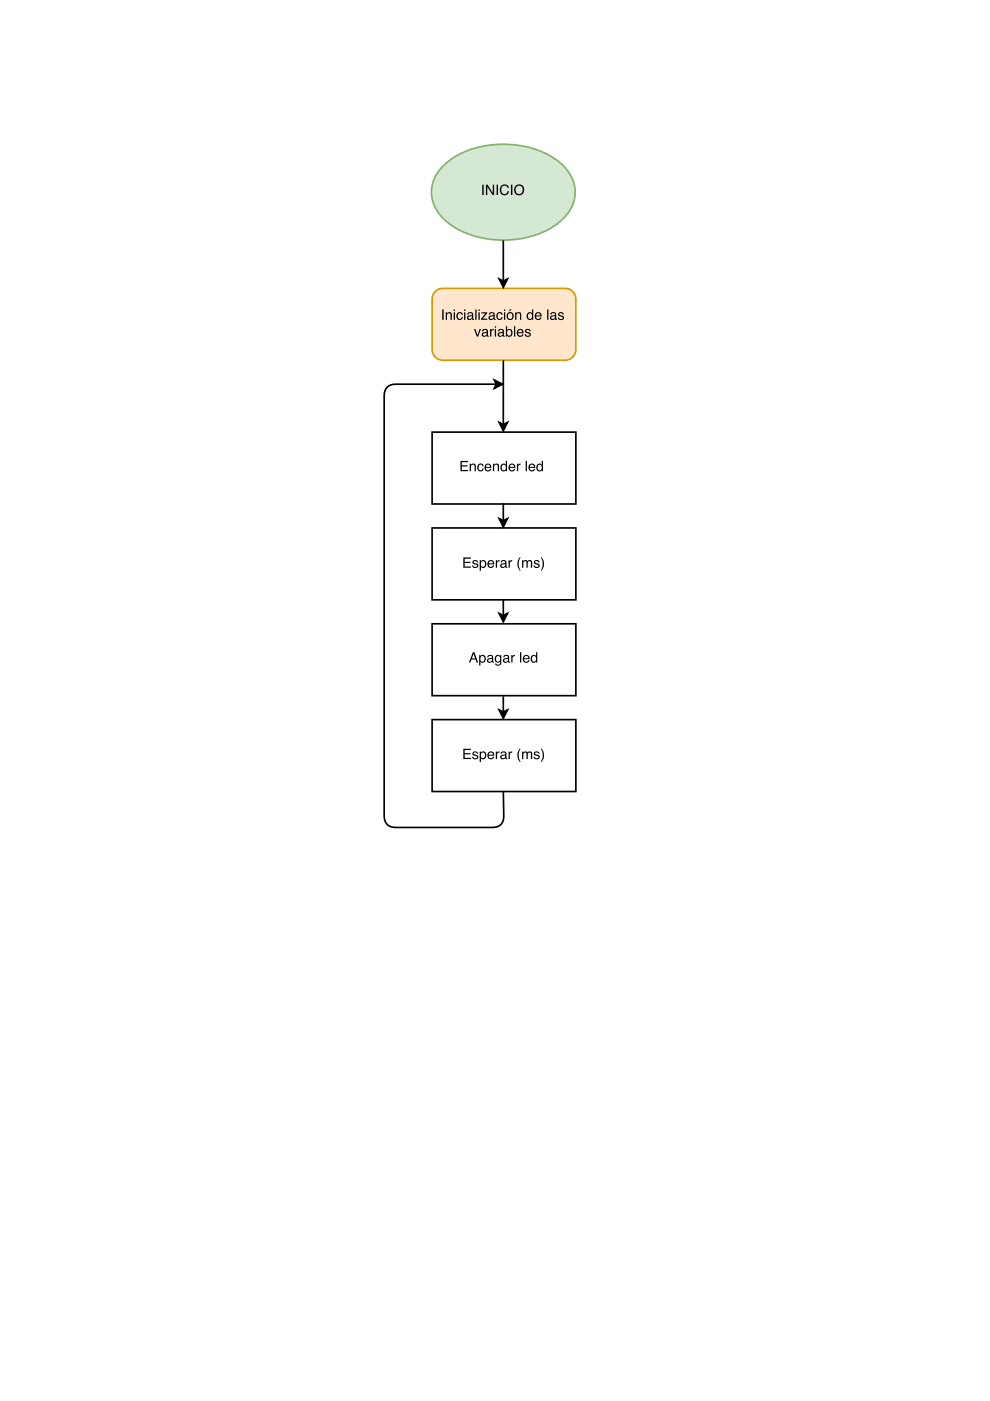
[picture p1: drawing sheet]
<svg xmlns="http://www.w3.org/2000/svg" width="210mm" height="297mm" viewBox="0 0 210 297" stroke-linecap="round" stroke-linejoin="round" font-family="sans-serif">
<path d="M94.4 34.7a20.1 20.1 0 0 1 18.6-3.2 13.1 13.1 0 0 1 8.2 6 7.5 7.5 0 0 1-2.2 9.2 20.1 20.1 0 0 1-18.6 3.3 13.1 13.1 0 0 1-8.1-6 7.5 7.5 0 0 1 2.1-9.3z" fill="#d5e8d4"/>
<path d="M94.4 34.7a20.1 20.1 0 0 1 18.6-3.2 13.1 13.1 0 0 1 8.2 6 7.5 7.5 0 0 1-2.2 9.2 20.1 20.1 0 0 1-18.6 3.3 13.1 13.1 0 0 1-8.1-6 7.5 7.5 0 0 1 2.1-9.3z" fill="none" stroke="#82b366" stroke-width=".35"/>
<path d="M102.3 39.2h.3v2.1h-.3zM103 39.2h.4l1.1 1.7v-1.7h.3v2.1h-.4l-1.1-1.7v1.7h-.3zM105.3 39.2h.3v2.1h-.3zM106.2 39.4a.95 .95 0 0 1 1-.3 .95 .95 0 0 1 .7 .7h-.3a.7 .7 0 0 0-.9-.4 .7 .7 0 0 0-.4 .9 .69 .69 0 0 0 .5 .8 .69 .69 0 0 0 .8-.6h.3a1.02 1.02 0 0 1-1.3 .8 1.02 1.02 0 0 1-.6-1.4zM108.3 39.2h.3v2.1h-.3zM109 40.3a1.14 1.14 0 0 1 2.2 0 1.14 1.14 0 0 1-2.2 0zM109.5 39.6a.85 .85 0 0 0-.1 1.2 .85 .85 0 0 0 1.3 .1 .85 .85 0 0 0 0-1.2 .85 .85 0 0 0-1.2-.1z" fill="#000"/>
<path d="M92.3 61.8l1-.6 .6-.1h25.9a2.29 2.29 0 0 1 2.3 2.3v10.7a2.29 2.29 0 0 1-2.3 2.3h-25.9a2.29 2.29 0 0 1-2.3-2.3v-10.7l.1-.6z" fill="#ffe6cc"/>
<path d="M92.3 61.8l1-.6 .6-.1h25.9a2.29 2.29 0 0 1 2.3 2.3v10.7a2.29 2.29 0 0 1-2.3 2.3h-25.9a2.29 2.29 0 0 1-2.3-2.3v-10.7l.1-.6z" fill="none" stroke="#d79b00" stroke-width=".35"/>
<g fill="#000">
<path d="M93.8 65.6h.3v2.2h-.3zM94.5 66.2h.3v.2a.57 .57 0 0 1 .6-.2 .57 .57 0 0 1 .4 .6v1h-.3v-1a.39 .39 0 0 0-.4-.4 .39 .39 0 0 0-.3 .6v.8h-.3zM96.2 66.2h.3v1.6h-.3zM96.2 65.6h.3v.3h-.3zM97 66.4a.65 .65 0 0 1 .7-.2 .65 .65 0 0 1 .4 .5h-.2a.44 .44 0 0 0-.6-.3 .44 .44 0 0 0-.3 .7 .42 .42 0 0 0 .4 .5 .42 .42 0 0 0 .5-.4h.2a.72 .72 0 0 1-.9 .6 .72 .72 0 0 1-.4-1zM98.4 66.2h.3v1.6h-.3zM98.4 65.6h.3v.3h-.3zM99.3 67.2a.38 .38 0 0 0 .5 .4 .38 .38 0 0 0 .2-.6zM99.2 66.4a.71 .71 0 0 1 1.1 .2v1h.2l-.1 .2a.45 .45 0 0 0-.7 0 .49 .49 0 0 1-.7-.3 .49 .49 0 0 1 .5-.6l.5-.1a.36 .36 0 0 0-.3-.4 .36 .36 0 0 0-.4 .3h-.2zM100.8 65.6h.2v2.2h-.2zM101.4 66.2h.3v1.6h-.3zM101.4 65.6h.3v.3h-.3zM102.1 66.2h1.2v.2l-.9 1.2h.9v.2h-1.3v-.2l.9-1.2h-.8zM103.9 67.2a.38 .38 0 0 0 .5 .4 .38 .38 0 0 0 .2-.6zM103.7 66.4a.71 .71 0 0 1 1.2 .2v1h.2l-.2 .2a.45 .45 0 0 0-.7 0 .49 .49 0 0 1-.6-.3 .49 .49 0 0 1 .5-.6l.5-.1a.36 .36 0 0 0-.3-.4 .36 .36 0 0 0-.4 .3h-.3zM105.4 66.4a.65 .65 0 0 1 .7-.2 .65 .65 0 0 1 .5 .5h-.3a.44 .44 0 0 0-.6-.3 .44 .44 0 0 0-.2 .7 .42 .42 0 0 0 .3 .5 .42 .42 0 0 0 .5-.4h.3a.72 .72 0 0 1-.9 .6 .72 .72 0 0 1-.5-1zM106.9 66.2h.2v1.6h-.2zM106.9 65.6h.2v.3h-.2zM107.8 66.6a.56 .56 0 0 0 0 .8 .56 .56 0 0 0 .7 0 .55 .55 0 0 0 .1-.7 .55 .55 0 0 0-.8-.1zM107.6 66.4a.78 .78 0 0 1 1.1 .1 .78 .78 0 0 1-.1 1.1 .78 .78 0 0 1-1.1-.1l-.1-.7zM108.2 65.6h.3l-.4 .4h-.2zM109.2 66.2h.3v.2a.57 .57 0 0 1 .6-.2 .57 .57 0 0 1 .4 .6v1h-.2v-1a.39 .39 0 0 0-.5-.4 .39 .39 0 0 0-.3 .6v.8h-.3zM112.1 66.6a.55 .55 0 0 0-.1 .7 .55 .55 0 0 0 .7 .2 .55 .55 0 0 0 .1-.8 .55 .55 0 0 0-.7-.1zM112 66.3l.5-.1 .3 .2v-.8h.3v2.2h-.3v-.2a.73 .73 0 0 1-1 0 .73 .73 0 0 1-.1-1zM113.6 66.4a.73 .73 0 0 1 .9-.1 .73 .73 0 0 1 .3 .8h-1.1a.45 .45 0 0 0 .3 .5 .45 .45 0 0 0 .5-.3h.3a.78 .78 0 0 1-1.1 .5 .78 .78 0 0 1-.2-1.2zM113.8 66.5l-.1 .4h.9l-.3-.5zM116 65.6h.3v2.2h-.3zM116.9 67.2a.38 .38 0 0 0 .5 .4 .38 .38 0 0 0 .2-.6zM116.8 66.4a.71 .71 0 0 1 1.1 .2v1h.2l-.1 .2a.45 .45 0 0 0-.7 0 .49 .49 0 0 1-.7-.3 .49 .49 0 0 1 .5-.6l.6-.1a.36 .36 0 0 0-.4-.4 .36 .36 0 0 0-.4 .3h-.2zM118.5 66.3a.64 .64 0 0 1 1 .4h-.2a.34 .34 0 0 0-.4-.3 .34 .34 0 0 0-.3 .3l.1 .1a.76 .76 0 0 1 .8 .7 .69 .69 0 0 1-.7 .4 .69 .69 0 0 1-.5-.6h.2a.39 .39 0 0 0 .4 .3 .39 .39 0 0 0 .4-.3l-.1-.1a.76 .76 0 0 1-.8-.7z"/>
<path d="M100.5 69.8h.3l.4 1.3 .5-1.3h.3l-.6 1.6h-.3zM102.4 70.8a.38 .38 0 0 0 .5 .4 .38 .38 0 0 0 .2-.6zM102.3 69.9a.71 .71 0 0 1 1.2 .3v.9l.1 .1-.1 .2a.45 .45 0 0 0-.7 0 .49 .49 0 0 1-.7-.4 .49 .49 0 0 1 .5-.6l.6-.1a.36 .36 0 0 0-.3-.4 .36 .36 0 0 0-.4 .4h-.3zM103.9 69.8h.3v.2l.5-.3v.3h-.3l-.2 .3v1.1h-.3zM104.9 69.8h.3v1.6h-.3zM104.9 69.2h.3v.3h-.3zM105.8 70.8a.38 .38 0 0 0 .5 .4 .38 .38 0 0 0 .2-.6zM105.7 69.9a.71 .71 0 0 1 1.1 .3v.9l.2 .1-.1 .2a.45 .45 0 0 0-.7 0 .49 .49 0 0 1-.7-.4 .49 .49 0 0 1 .5-.6l.6-.1a.36 .36 0 0 0-.4-.4 .36 .36 0 0 0-.4 .4h-.2zM107.3 69.2h.2v.8a.7 .7 0 0 1 .9-.1 .7 .7 0 0 1 .2 .9 .63 .63 0 0 1-.4 .6 .63 .63 0 0 1-.7-.2v.2h-.2zM107.6 70.1a.55 .55 0 0 0-.1 .8 .55 .55 0 0 0 .8 .1 .56 .56 0 0 0 0-.7 .56 .56 0 0 0-.7-.2zM109 69.2h.3v2.2h-.3zM109.8 70a.73 .73 0 0 1 .9-.2 .73 .73 0 0 1 .3 .8h-1.2a.45 .45 0 0 0 .4 .6 .45 .45 0 0 0 .5-.3h.3a.78 .78 0 0 1-1.1 .4 .78 .78 0 0 1-.2-1.2zM110 70.1l-.1 .3h.8l-.2-.4zM111.5 69.9a.64 .64 0 0 1 1 .3h-.2a.34 .34 0 0 0-.4-.3 .34 .34 0 0 0-.3 .4h.1a.76 .76 0 0 1 .8 .8 .69 .69 0 0 1-.7 .3 .69 .69 0 0 1-.6-.5h.3a.39 .39 0 0 0 .4 .3 .39 .39 0 0 0 .4-.4h-.1a.76 .76 0 0 1-.9-.8z"/>
</g>
<path d="M91.6 91.6h30.5v15.3h-30.5z" fill="#fff"/>
<path d="M91.6 91.6h30.5v15.3h-30.5z" fill="none" stroke="#000" stroke-width=".35"/>
<path d="M97.6 97.7h1.6v.3h-1.3v.7h1.2v.2h-1.2v.7h1.3v.3h-1.6zM99.6 98.3h.2v.2a.57 .57 0 0 1 .7-.2 .57 .57 0 0 1 .4 .6v1h-.3v-1a.39 .39 0 0 0-.5-.4 .39 .39 0 0 0-.2 .6v.8h-.3zM101.4 98.5a.65 .65 0 0 1 .7-.2 .65 .65 0 0 1 .4 .5h-.2a.44 .44 0 0 0-.6-.3 .44 .44 0 0 0-.2 .7 .42 .42 0 0 0 .3 .5 .42 .42 0 0 0 .5-.4h.2a.72 .72 0 0 1-.9 .6 .72 .72 0 0 1-.4-1zM102.9 98.5a.73 .73 0 0 1 .9-.1 .73 .73 0 0 1 .4 .8h-1.2a.45 .45 0 0 0 .4 .5 .45 .45 0 0 0 .5-.3h.3a.78 .78 0 0 1-1.2 .5 .78 .78 0 0 1-.2-1.2zM103.2 98.6l-.2 .4h.9l-.3-.5zM104.5 98.3h.3v.2a.57 .57 0 0 1 .6-.2 .57 .57 0 0 1 .4 .6v1h-.3v-1a.39 .39 0 0 0-.4-.4 .39 .39 0 0 0-.3 .6v.8h-.3zM106.5 98.7a.55 .55 0 0 0-.1 .7 .55 .55 0 0 0 .7 .2 .55 .55 0 0 0 .1-.8 .55 .55 0 0 0-.7-.1zM106.4 98.4l.5-.1 .3 .2v-.8h.3v2.2h-.2v-.2a.73 .73 0 0 1-1.1 0 .73 .73 0 0 1 0-1zM108 98.5a.73 .73 0 0 1 .9-.1 .73 .73 0 0 1 .4 .8h-1.2a.45 .45 0 0 0 .3 .5 .45 .45 0 0 0 .6-.3h.2a.78 .78 0 0 1-1.1 .5 .78 .78 0 0 1-.2-1.2zM108.2 98.6l-.1 .4h.9l-.3-.5zM109.6 98.3h.3v.3l.5-.3v.3h-.3l-.2 .2v1.1h-.3zM111.5 97.7h.2v2.2h-.2zM112.2 98.5a.73 .73 0 0 1 .9-.1 .73 .73 0 0 1 .4 .8h-1.2a.45 .45 0 0 0 .4 .5 .45 .45 0 0 0 .5-.3h.3a.78 .78 0 0 1-1.1 .5 .78 .78 0 0 1-.3-1.2zM112.5 98.6l-.2 .4h.9l-.3-.5zM114.1 98.7a.55 .55 0 0 0-.1 .7 .55 .55 0 0 0 .8 .2 .55 .55 0 0 0 .1-.8 .55 .55 0 0 0-.8-.1zM114 98.4l.6-.1 .3 .2v-.8h.2v2.2h-.2v-.2a.73 .73 0 0 1-1 0 .73 .73 0 0 1-.1-1z" fill="#000"/>
<path d="M91.6 111.9h30.5v15.3h-30.5z" fill="#fff"/>
<path d="M91.6 111.9h30.5v15.3h-30.5z" fill="none" stroke="#000" stroke-width=".35"/>
<path d="M98.2 118.2h1.6v.2h-1.3v.7h1.2v.3h-1.2v.7h1.4v.3h-1.7zM100.3 118.9a.64 .64 0 0 1 1.1 .3h-.3a.34 .34 0 0 0-.3-.2 .34 .34 0 0 0-.4 .3h.1a.76 .76 0 0 1 .9 .8 .69 .69 0 0 1-.7 .3 .69 .69 0 0 1-.6-.5h.3a.39 .39 0 0 0 .4 .3 .39 .39 0 0 0 .3-.4 .76 .76 0 0 1-.9-.8zM102.1 119.1a.56 .56 0 0 0-.1 .8 .56 .56 0 0 0 .7 .1 .56 .56 0 0 0 .1-.7 .56 .56 0 0 0-.7-.2zM101.7 118.8h.3v.2a.7 .7 0 0 1 .9-.1 .7 .7 0 0 1 .2 1 .62 .62 0 0 1-.5 .5 .62 .62 0 0 1-.6-.2v.8h-.3zM103.5 119a.73 .73 0 0 1 .9-.2 .73 .73 0 0 1 .4 .9h-1.2a.45 .45 0 0 0 .4 .5 .45 .45 0 0 0 .5-.3h.3a.78 .78 0 0 1-1.1 .4 .78 .78 0 0 1-.3-1.1zM103.8 119.1l-.2 .3h.9l-.3-.4zM105.1 118.8h.3v.2l.5-.3v.3l-.3 .1-.2 .2v1.1h-.3zM106.4 119.8a.38 .38 0 0 0 .5 .4 .38 .38 0 0 0 .2-.6zM106.2 118.9a.71 .71 0 0 1 1.2 .3v.9l.2 .1-.2 .2a.45 .45 0 0 0-.7 0 .49 .49 0 0 1-.6-.4 .49 .49 0 0 1 .5-.5l.5-.2a.36 .36 0 0 0-.3-.4 .36 .36 0 0 0-.4 .4h-.3zM107.8 118.8h.3v.2l.5-.3v.3l-.3 .1-.2 .2v1.1h-.3zM110.2 118.1h.2a2.66 2.66 0 0 0 0 2.9h-.2a2.24 2.24 0 0 1 0-2.9zM110.7 118.8h.3v.2a.52 .52 0 0 1 .9 0 .53 .53 0 0 1 .6-.2 .53 .53 0 0 1 .3 .5v1.1h-.2l-.1-1.3-.2-.1-.4 .2v1.2h-.3v-1.1a.36 .36 0 0 0-.4-.3 .36 .36 0 0 0-.2 .5v.9h-.3zM113.3 118.9a.64 .64 0 0 1 1.1 .3h-.3a.34 .34 0 0 0-.3-.2 .34 .34 0 0 0-.3 .3 .76 .76 0 0 1 .9 .8 .69 .69 0 0 1-.7 .3 .69 .69 0 0 1-.6-.5h.3a.39 .39 0 0 0 .4 .3 .39 .39 0 0 0 .4-.4h-.1a.76 .76 0 0 1-.9-.8zM114.7 118.1h.1l.4 .6a2.2 2.2 0 0 1-.4 2.3h-.1a2.66 2.66 0 0 0 0-2.9z" fill="#000"/>
<path d="M91.6 132.3h30.5v15.2h-30.5z" fill="#fff"/>
<path d="M91.6 132.3h30.5v15.2h-30.5z" fill="none" stroke="#000" stroke-width=".35"/>
<path d="M100.4 138.6l-.3 1h.6zM100.3 138.3h.3l.8 2.2h-.3l-.3-.7h-.8l-.3 .7h-.3zM102 139.2a.56 .56 0 0 0-.2 .8 .56 .56 0 0 0 .8 .1 .56 .56 0 0 0 .1-.7 .56 .56 0 0 0-.7-.2zM101.6 138.9h.3v.2a.7 .7 0 0 1 .9-.1 .7 .7 0 0 1 .2 1 .62 .62 0 0 1-.5 .5 .62 .62 0 0 1-.6-.2v.8h-.3zM103.5 139.9a.38 .38 0 0 0 .5 .4 .38 .38 0 0 0 .2-.6zM103.4 139.1a.71 .71 0 0 1 1.2 .2v.9l.1 .1-.1 .2a.45 .45 0 0 0-.7 0 .49 .49 0 0 1-.7-.4 .49 .49 0 0 1 .5-.5l.6-.2a.36 .36 0 0 0-.3-.4 .36 .36 0 0 0-.4 .4h-.3zM105.1 139.1l.5-.2 .4 .2v-.2h.3v1.4a.7 .7 0 0 1-.5 .8 .7 .7 0 0 1-.9-.4h.3a.46 .46 0 0 0 .6 .2 .46 .46 0 0 0 .2-.6 .69 .69 0 0 1-.9 .1 .69 .69 0 0 1-.2-.9zM105.3 139.2a.56 .56 0 0 0-.1 .7 .56 .56 0 0 0 .7 .3 .56 .56 0 0 0 .1-.8 .56 .56 0 0 0-.7-.2zM106.9 139.9a.38 .38 0 0 0 .5 .4 .38 .38 0 0 0 .2-.6zM106.8 139.1a.71 .71 0 0 1 1.2 .2v.9l.1 .1-.1 .2a.45 .45 0 0 0-.7 0 .49 .49 0 0 1-.7-.4 .49 .49 0 0 1 .5-.5l.6-.2a.36 .36 0 0 0-.4-.4 .36 .36 0 0 0-.3 .4h-.3zM108.4 138.9h.3v.3l.5-.3v.2l-.3 .1-.2 .2v1.1h-.3zM110.3 138.3h.2v2.2h-.2zM111 139.1a.73 .73 0 0 1 .9-.2 .73 .73 0 0 1 .4 .9h-1.2a.45 .45 0 0 0 .4 .5 .45 .45 0 0 0 .5-.3h.3a.78 .78 0 0 1-1.1 .4 .78 .78 0 0 1-.3-1.1zM111.3 139.2l-.2 .4h.9l-.3-.5zM112.9 139.2a.55 .55 0 0 0-.1 .8 .55 .55 0 0 0 .8 .1 .55 .55 0 0 0 .1-.7 .55 .55 0 0 0-.8-.2zM112.8 139l.6-.1 .3 .2v-.8h.2v2.2h-.2v-.2a.73 .73 0 0 1-1 0 .73 .73 0 0 1-.1-1z" fill="#000"/>
<path d="M91.6 152.6h30.5v15.2h-30.5z" fill="#fff"/>
<g fill="none" stroke="#000" stroke-width=".35">
<path d="M105.8 59.1l.9 .5 .9-.5-.9 1.8zM106.7 51v8.6M106.7 76.4v13.6M104.8 80.6l1.8 .9-1.8 .8 .4-.8zM105.2 81.5h-21.2a2.25 2.25 0 0 0-2.5 2.5v88.9a2.25 2.25 0 0 0 2.5 2.5h20.3a2.21 2.21 0 0 0 2.5-2.5l-.1-5.2M105.8 89.6l.9 .4 .9-.4-.9 1.7zM105.8 109.9l.9 .5 .9-.5-.9 1.8zM106.7 106.7v3.7M105.8 130.1l.9 .4 .9-.4-.9 1.7zM106.7 127.2v3.3M91.6 152.6h30.5v15.2h-30.5zM105.8 150.5l.9 .5 .9-.5-.9 1.8z"/>
<path d="M106.7 147.6v3.4"/>
</g>
<g fill="#000">
<path d="M105.8 59.1l.9 .5 .9-.5-.9 1.8zM104.8 80.6l1.8 .9-1.8 .8 .4-.8zM105.8 89.6l.9 .4 .9-.4-.9 1.7zM105.8 109.9l.9 .5 .9-.5-.9 1.8zM105.8 130.1l.9 .4 .9-.4-.9 1.7zM105.8 150.5l.9 .5 .9-.5-.9 1.8z"/>
<path d="M98.2 158.8h1.6v.2h-1.3v.7h1.2v.2h-1.2v.8h1.4v.2h-1.7zM100.3 159.4a.64 .64 0 0 1 1.1 .4h-.3a.34 .34 0 0 0-.3-.3 .34 .34 0 0 0-.4 .3l.1 .1a.76 .76 0 0 1 .9 .8 .69 .69 0 0 1-.7 .3 .69 .69 0 0 1-.6-.6h.3a.39 .39 0 0 0 .4 .4 .39 .39 0 0 0 .3-.4 .76 .76 0 0 1-.9-.8zM102.1 159.7a.56 .56 0 0 0-.1 .7 .56 .56 0 0 0 .7 .2 .56 .56 0 0 0 .1-.7 .56 .56 0 0 0-.7-.2zM101.7 159.4h.3v.2a.7 .7 0 0 1 .9-.1 .7 .7 0 0 1 .2 .9 .62 .62 0 0 1-.5 .6 .62 .62 0 0 1-.6-.2v.8h-.3zM103.5 159.5a.73 .73 0 0 1 .9-.1 .73 .73 0 0 1 .4 .8h-1.2a.45 .45 0 0 0 .4 .5 .45 .45 0 0 0 .5-.3h.3a.78 .78 0 0 1-1.1 .5 .78 .78 0 0 1-.3-1.2zM103.8 159.7l-.2 .3h.9l-.3-.4zM105.1 159.3h.3v.3l.5-.3v.3h-.3l-.2 .3v1h-.3zM106.4 160.4a.38 .38 0 0 0 .5 .3 .38 .38 0 0 0 .2-.5zM106.2 159.5a.71 .71 0 0 1 1.2 .2v1h.2l-.2 .3a.45 .45 0 0 0-.7 0 .49 .49 0 0 1-.6-.4 .49 .49 0 0 1 .5-.6l.5-.1a.36 .36 0 0 0-.3-.4 .36 .36 0 0 0-.4 .3h-.3zM107.8 159.3h.3v.3l.5-.3v.3h-.3l-.2 .3v1h-.3zM110.2 158.7h.2a2.66 2.66 0 0 0 0 2.9h-.2a2.24 2.24 0 0 1 0-2.9zM110.7 159.3h.3v.3a.52 .52 0 0 1 .9 0 .53 .53 0 0 1 .6-.3 .53 .53 0 0 1 .3 .6v1h-.2l-.1-1.2-.2-.1-.4 .2v1.1h-.3v-1a.36 .36 0 0 0-.4-.3 .36 .36 0 0 0-.2 .5v.8h-.3zM113.3 159.4a.64 .64 0 0 1 1.1 .4h-.3a.34 .34 0 0 0-.3-.3 .34 .34 0 0 0-.3 .3v.1a.76 .76 0 0 1 .9 .8 .69 .69 0 0 1-.7 .3 .69 .69 0 0 1-.6-.6h.3a.39 .39 0 0 0 .4 .4 .39 .39 0 0 0 .4-.4h-.1a.76 .76 0 0 1-.9-.8zM114.7 158.7h.1l.4 .6a2.2 2.2 0 0 1-.4 2.3h-.1a2.66 2.66 0 0 0 0-2.9z"/>
</g>
</svg>
